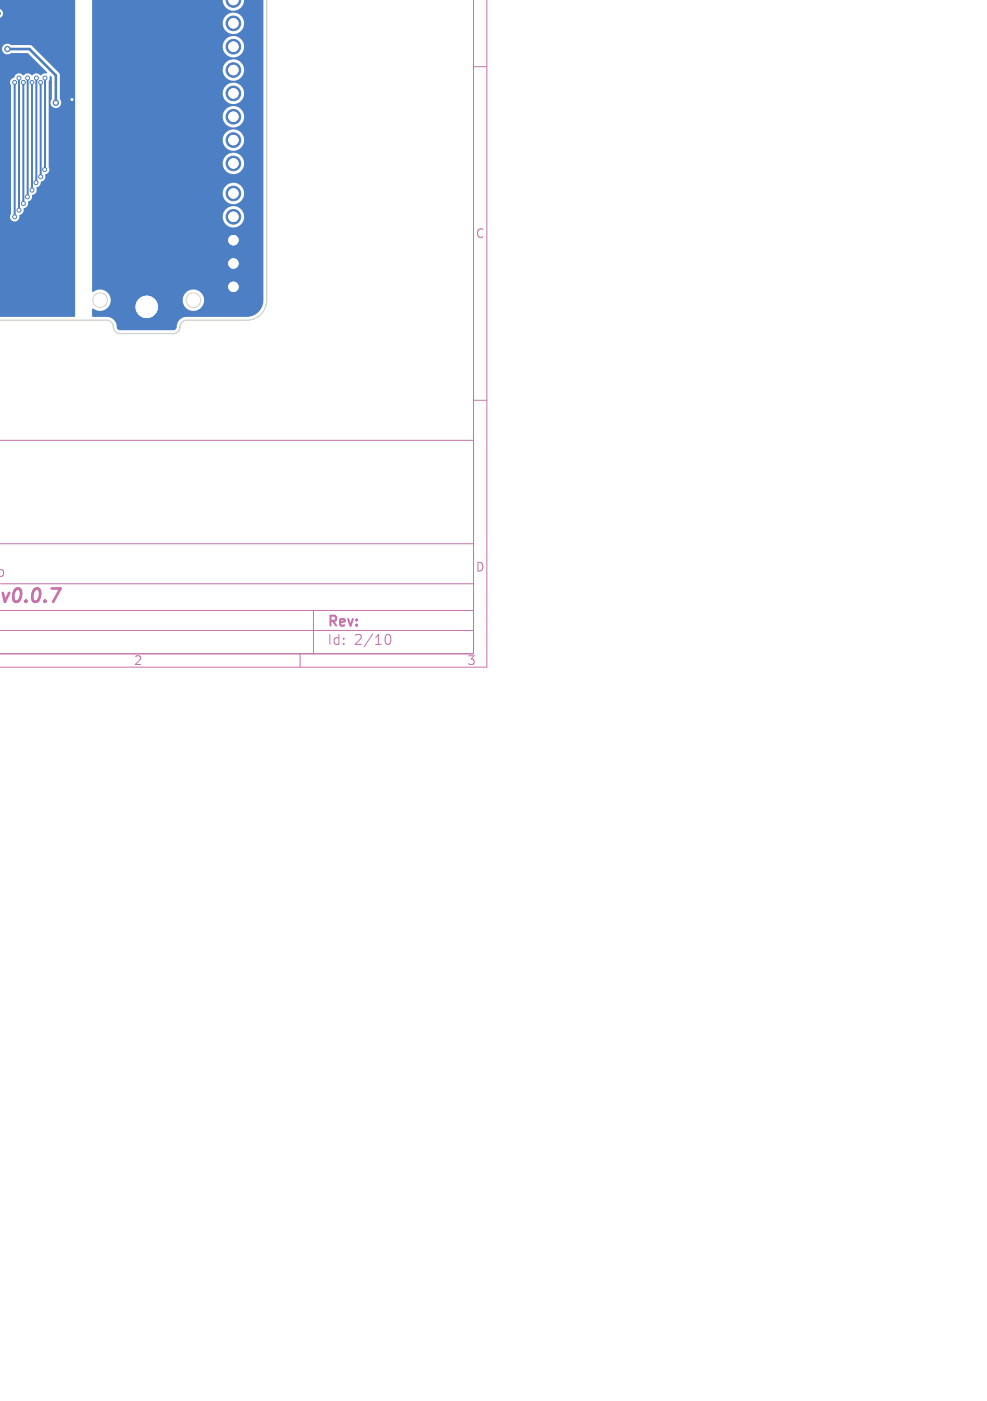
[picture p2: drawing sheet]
<svg xmlns="http://www.w3.org/2000/svg" width="148mm" height="210mm" viewBox="0 0 148 210" stroke-linecap="round" stroke-linejoin="round" font-family="sans-serif">
<defs><g id="words">
<text font-size="2.8" fill="#c872ab" x="1.3" y="90.9">v0.0.7</text>
<g font-size="2.1" fill="#c872ab">
<text x="49" y="94.3">Rev:</text>
<text x="49" y="96.9">Id:</text>
<text x="53.1" y="96.9">2/10</text>
</g>
<g font-size="1.8" fill="#c872ab">
<text x="71.3" y="35.9">C</text>
<text x="71.3" y="85.9">D</text>
<text x="20" y="99.9">2</text>
<text x="70" y="99.9">3</text>
</g>
</g></defs>
<g fill="none" stroke="#c872ab" stroke-width=".15">
<path d="M71 0v98h-71h71v-32h-71M73 0v100h-73M71 10h2M71 60h2M0 94.5h71M0 91.5h71M0 87.5h71M0 81.5h71M0 85.4h.2l.3 .1v.6l-.3 .3h-.3M0 85.4h.1M45 98v2M47 91.5v6.5"/>
<path d="M57.7 95.7a.55 .55 0 0 1 .4-.6h.1a.94 .94 0 0 1 0 1.5h-.1a.55 .55 0 0 1-.4-.6"/>
</g>
<path d="M.4 88.9l.3 1.3" fill="none" stroke="#c872ab" stroke-width=".4"/>
<g fill="#4d7fc4" stroke="#4d7fc4" stroke-width=".15">
<path d="M33.9 0l2.1-.1a1.07 1.07 0 0 1-1 1.2 1.07 1.07 0 0 1-1.1-1.1z"/>
<path d="M-.1 1.7l.1 .3-.1 .3z"/>
<circle cx="35" cy="43" r="1.1"/>
<circle cx="35" cy="39.5" r="1.1"/>
<circle cx="35" cy="36" r="1.1"/>
<circle cx="35" cy="32.5" r="1.1"/>
<circle cx="35" cy="29" r="1.1"/>
<circle cx="35" cy="24.5" r="1.1"/>
<circle cx="35" cy="21" r="1.1"/>
<circle cx="35" cy="17.5" r="1.1"/>
<circle cx="35" cy="14" r="1.1"/>
<circle cx="35" cy="10.5" r="1.1"/>
<circle cx="35" cy="7" r="1.1"/>
<circle cx="35" cy="3.5" r="1.1"/>
<circle cx="22" cy="46" r="3.2"/>
<circle cx="10.8" cy="14.9" r=".3"/>
<circle cx="4.8" cy="28.5" r=".3"/>
<circle cx="4.8" cy="12.3" r=".3"/>
<circle cx="2.8" cy="11.7" r=".3"/>
<circle cx="2.8" cy="31.5" r=".3"/>
<circle cx="4.1" cy="11.7" r=".3"/>
<circle cx="4.1" cy="29.5" r=".3"/>
<circle cx="5.4" cy="27.4" r=".3"/>
<circle cx="5.4" cy="11.7" r=".3"/>
<circle cx="3.5" cy="12.3" r=".3"/>
<circle cx="3.5" cy="30.5" r=".3"/>
<circle cx="2.2" cy="32.5" r=".3"/>
<circle cx="2.2" cy="12.3" r=".3"/>
<circle cx="6.1" cy="12.3" r=".3"/>
<circle cx="6.1" cy="26.5" r=".3"/>
<circle cx="6.7" cy="25.4" r=".3"/>
<circle cx="6.7" cy="11.7" r=".3"/>
<circle cx="1.1" cy="7.4" r=".4"/>
<circle cx="8.4" cy="15.4" r=".4"/>
</g>
<path d="M2.2 12.4v20.1M2.8 11.7v19.8M3.5 12.4v18.1M4.1 11.7v17.8M4.8 12.4v16.1M5.4 11.7v15.7M6.1 12.4v14.1M6.7 11.7v13.7" fill="none" stroke="#4d7fc4" stroke-width=".3"/>
<path d="M1.1 7.4h3.3l4 3.9v4.1" fill="none" stroke="#4d7fc4" stroke-width=".4"/>
<g fill="#4d7fc4">
<path d="M13.8 -.1h19.6v.2a1.58 1.58 0 0 0 1.7 1.5 1.58 1.58 0 0 0 1.5-1.7h-22.8h25.7v45.1a2.5 2.5 0 0 1-2.5 2.5h-9.3a2.01 2.01 0 0 0-1.3 1.8l-.4 .2h-8a.52 .52 0 0 1-.5-.6 1.5 1.5 0 0 0-1.4-1.4h-2.2l-.1-1.1 .2-.2a1.62 1.62 0 0 0 1.7 .2 1.62 1.62 0 0 0 .9-1.5h10.8v.2a1.61 1.61 0 0 0 2.4 1.3 1.61 1.61 0 0 0 0-2.8 1.61 1.61 0 0 0-2.4 1.3h-10.8v-.3a1.68 1.68 0 0 0-2.7-.8l-.1-11.4h19.6a1.61 1.61 0 0 0 2.2 1.6 1.61 1.61 0 0 0 .4-2.7 1.61 1.61 0 0 0-2.6 .8v.3h-19.6v-3.5h19.6a1.61 1.61 0 0 0 2.2 1.6 1.61 1.61 0 0 0 .4-2.7 1.61 1.61 0 0 0-2.6 .8v.3h-19.6v-4.5h19.6a1.61 1.61 0 0 0 2.2 1.6 1.61 1.61 0 0 0 .4-2.7 1.61 1.61 0 0 0-2.6 .8v.3h-19.6v-3.5h19.6a1.61 1.61 0 0 0 2.2 1.6 1.61 1.61 0 0 0 .4-2.7 1.61 1.61 0 0 0-2.6 .8v.3h-19.6v-3.5h19.6a1.61 1.61 0 0 0 2.2 1.6 1.61 1.61 0 0 0 .4-2.7 1.61 1.61 0 0 0-2.6 .8v.3h-19.6v-3.5h19.6a1.61 1.61 0 0 0 2.2 1.6 1.61 1.61 0 0 0 .4-2.7 1.61 1.61 0 0 0-2.6 .8v.3h-19.6v-3.5h19.6a1.61 1.61 0 0 0 2.2 1.6 1.61 1.61 0 0 0 .4-2.7 1.61 1.61 0 0 0-2.6 .8v.3h-19.6v-3.5h19.6a1.61 1.61 0 0 0 2.2 1.6 1.61 1.61 0 0 0 .4-2.7 1.61 1.61 0 0 0-2.6 .8v.3h-19.6v-3.5h19.6a1.61 1.61 0 0 0 2.2 1.6 1.61 1.61 0 0 0 .4-2.7 1.61 1.61 0 0 0-2.6 .8v.3h-19.6z"/>
<path d="M-.1 -.1h11.4l-.1 47.6h-11.3v-45.9v6.8v-1.1h.4a.83 .83 0 0 0 .5 .8 .83 .83 0 0 0 .9-.1h2.5l2.8 2.8v.2a.97 .97 0 0 0-.9 .3h-.1a.79 .79 0 0 0-1.2 0h-.1a.79 .79 0 0 0-1.2 0 .8 .8 0 0 0-.8-.3 .8 .8 0 0 0-.6 .7 .72 .72 0 0 0-.5 1.1v19.3a.71 .71 0 0 0 .5 1.1 .71 .71 0 0 0 .8-.9l.1-.1a.83 .83 0 0 0 .6-1 .84 .84 0 0 0 .6-1 .85 .85 0 0 0 .6-1 .81 .81 0 0 0 .7-1.1 .85 .85 0 0 0 .7-.9 .8 .8 0 0 0 .6-1.1 .75 .75 0 0 0 .5-1.1v-12.8l.1-.7 .1-.1 .3 .2v3.2a.82 .82 0 0 0 0 1.2 .82 .82 0 0 0 1.1 0 .82 .82 0 0 0 .1-1.2v-3.6l-.1-.3-4.1-4-.3-.1-2.9-.1a.8 .8 0 0 0-1.3 .6h-.4v-4.6a.73 .73 0 0 0 .6-.7 .73 .73 0 0 0-.6-.7v2.8v-4.2h9.6z"/>
</g>
<g fill="#fff" stroke="#fff" stroke-width=".15">
<path d="M34.3 0l1.3-.1a.68 .68 0 0 1-.6 .8 .68 .68 0 0 1-.7-.7z"/>
<circle cx="10.8" cy="14.9" r=".15"/>
<circle cx="4.8" cy="28.5" r=".15"/>
<circle cx="4.8" cy="12.3" r=".15"/>
<circle cx="2.9" cy="11.7" r=".15"/>
<circle cx="2.8" cy="31.5" r=".15"/>
<circle cx="4.2" cy="11.7" r=".15"/>
<circle cx="4.1" cy="29.5" r=".15"/>
<circle cx="5.4" cy="27.4" r=".15"/>
<circle cx="5.5" cy="11.7" r=".15"/>
<circle cx="3.5" cy="12.3" r=".15"/>
<circle cx="3.5" cy="30.5" r=".15"/>
<circle cx="2.2" cy="32.5" r=".15"/>
<circle cx="2.2" cy="12.3" r=".15"/>
<circle cx="6.1" cy="12.3" r=".15"/>
<circle cx="6.1" cy="26.5" r=".15"/>
<circle cx="6.7" cy="25.4" r=".15"/>
<circle cx="6.8" cy="11.7" r=".15"/>
<circle cx="1.1" cy="7.4" r=".2"/>
<circle cx="8.4" cy="15.4" r=".2"/>
<circle cx="35" cy="43" r=".7"/>
<circle cx="35" cy="39.5" r=".7"/>
<circle cx="35" cy="36" r=".7"/>
<circle cx="35" cy="32.5" r=".7"/>
<circle cx="35" cy="29" r=".7"/>
<circle cx="35" cy="24.5" r=".7"/>
<circle cx="35" cy="21" r=".7"/>
<circle cx="35" cy="17.5" r=".7"/>
<circle cx="35" cy="14" r=".7"/>
<circle cx="35" cy="10.5" r=".7"/>
<circle cx="35" cy="7" r=".7"/>
<circle cx="35" cy="3.5" r=".7"/>
<circle cx="22" cy="46" r="1.6"/>
</g>
<path d="M40 0v45a3 3 0 0 1-3 3h-9a1.16 1.16 0 0 0-1.1 1.3l-.3 .5-.5 .2h-8.1a1.16 1.16 0 0 1-1.1-1.3l-.3-.5-.6-.2h-16.1" fill="none" stroke="#d0d2cd" stroke-width=".2"/>
<g fill="none" stroke="#d0d2cd" stroke-width=".15">
<circle cx="15" cy="45" r="1.1"/>
<circle cx="29" cy="45" r="1.1"/>
</g>
<g fill="#d0d2cd" stroke="#d0d2cd" stroke-width=".15">
<path d="M34.3 0l1.3-.1a.68 .68 0 0 1-.6 .8 .68 .68 0 0 1-.7-.7z"/>
<circle cx="35" cy="43" r=".7"/>
<circle cx="35" cy="39.5" r=".7"/>
<circle cx="35" cy="36" r=".7"/>
<circle cx="35" cy="32.5" r=".7"/>
<circle cx="35" cy="29" r=".7"/>
<circle cx="35" cy="24.5" r=".7"/>
<circle cx="35" cy="21" r=".7"/>
<circle cx="35" cy="17.5" r=".7"/>
<circle cx="35" cy="14" r=".7"/>
<circle cx="35" cy="10.5" r=".7"/>
<circle cx="35" cy="7" r=".7"/>
<circle cx="35" cy="3.5" r=".7"/>
<circle cx="22" cy="46" r="1.6"/>
</g>
<use href="#words"/>
</svg>
